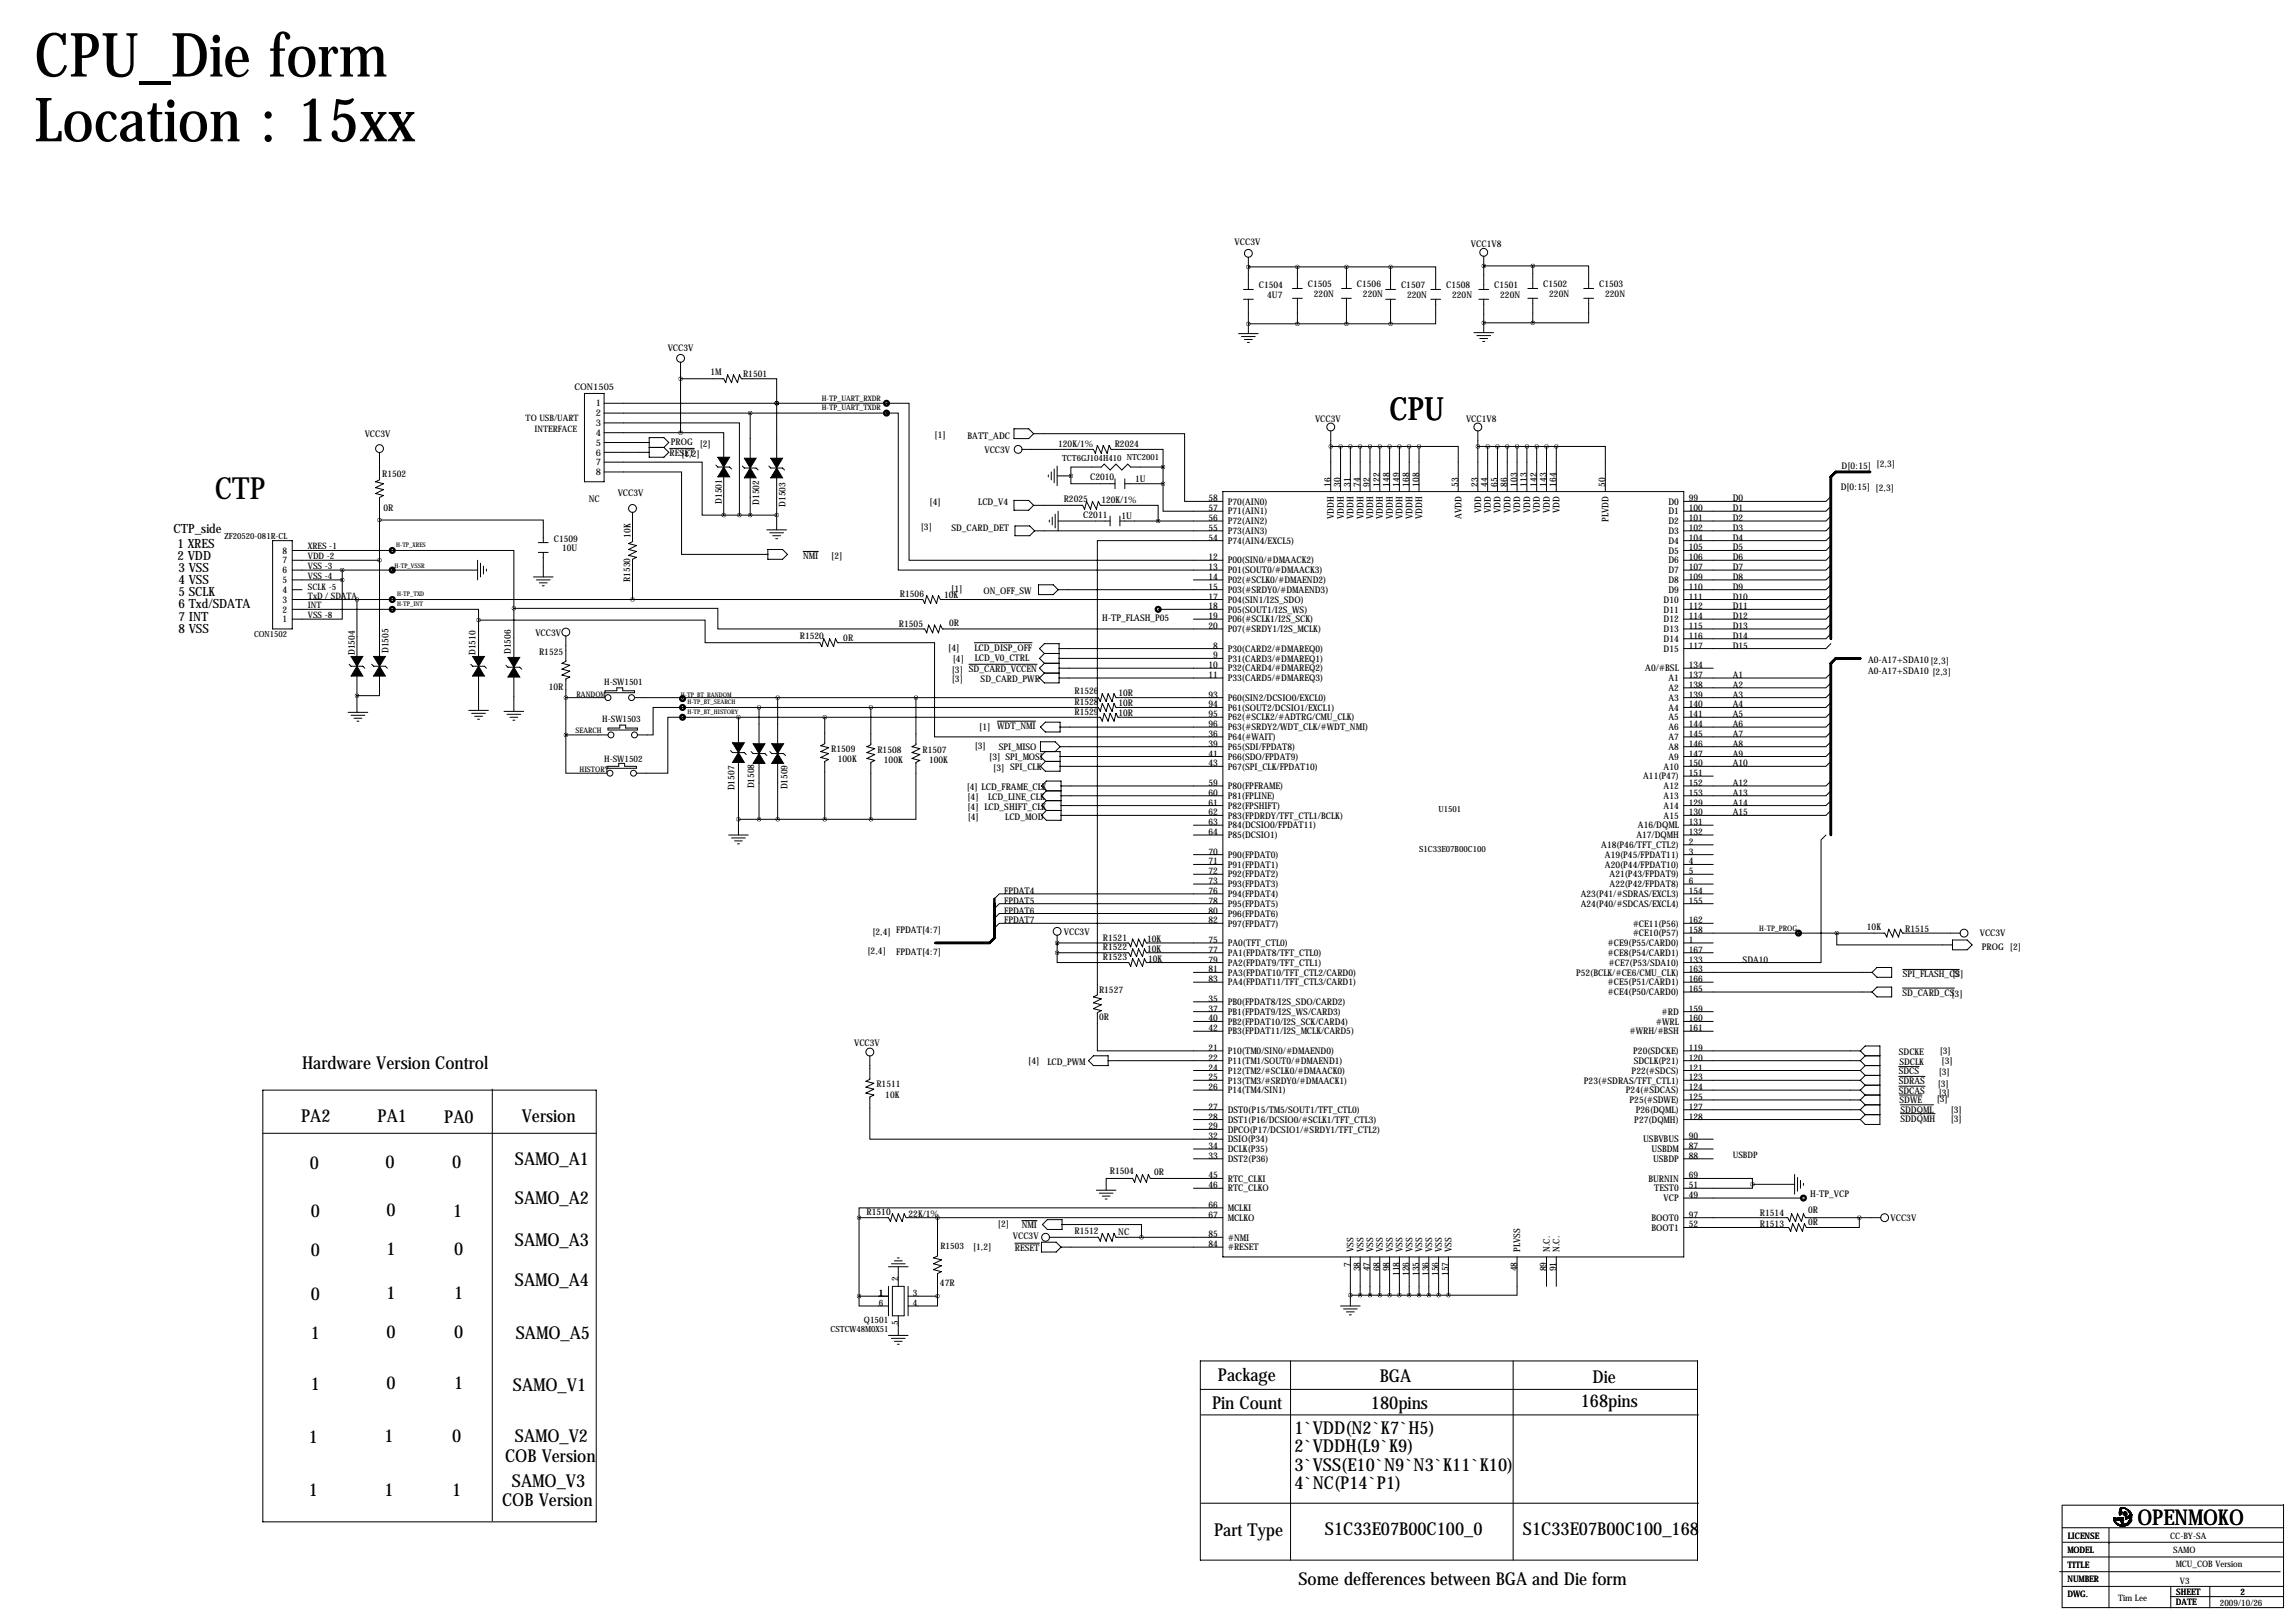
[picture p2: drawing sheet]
<svg xmlns="http://www.w3.org/2000/svg" width="594mm" height="419mm" viewBox="0 0 594 419" stroke-linecap="round" stroke-linejoin="round" font-family="sans-serif">
<defs><g id="words">
<g font-size="15.8">
<text x="8.9" y="19.8">CPU_Die form</text>
<text x="8.9" y="36.6">Location : 15xx</text>
</g>
<text font-size="8.2" x="359.9" y="108.7">CPU</text>
<text font-size="7.9" x="55.6" y="129.3">CTP</text>
<text font-size="5.6" x="553.6" y="394.8">OPENMOKO</text>
<g font-size="4.6">
<text x="78.2" y="276.6">Hardware Version Control</text>
<text x="78" y="290.3">PA2</text>
<text x="97.8" y="290.3">PA1</text>
<text x="115.1" y="290.6">PA0</text>
<text x="135.1" y="290.3">Version</text>
<text x="80.3" y="302.5">0</text>
<text x="99.8" y="302.3">0</text>
<text x="117.1" y="302.3">0</text>
<text x="133.3" y="301.5">SAMO_A1</text>
<text x="133.3" y="311.7">SAMO_A2</text>
<text x="80.5" y="315">0</text>
<text x="100.1" y="314.7">0</text>
<text x="117.3" y="315">1</text>
<text x="133.3" y="322.6">SAMO_A3</text>
<text x="80.5" y="325.1">0</text>
<text x="100.1" y="324.9">1</text>
<text x="117.6" y="324.9">0</text>
<text x="133.3" y="333">SAMO_A4</text>
<text x="80.5" y="336.5">0</text>
<text x="100.1" y="336.3">1</text>
<text x="117.6" y="336.3">1</text>
<text x="80.5" y="346.7">1</text>
<text x="100.1" y="346.5">0</text>
<text x="117.6" y="346.5">0</text>
<text x="133.6" y="346.7">SAMO_A5</text>
<text x="80.5" y="359.9">1</text>
<text x="100.1" y="359.7">0</text>
<text x="117.6" y="359.7">1</text>
<text x="315.5" y="357.4">Package</text>
<text x="357.4" y="357.6">BGA</text>
<text x="412.5" y="357.9">Die</text>
<text x="132.8" y="360.2">SAMO_V1</text>
<text x="313.9" y="364.7">Pin Count</text>
<text x="355.1" y="364.7">180pins</text>
<text x="409.4" y="364.2">168pins</text>
<text x="335.3" y="371.1">1`VDD(N2`K7`H5)</text>
<text x="80" y="373.6">1</text>
<text x="99.6" y="373.4">1</text>
<text x="117.1" y="373.4">0</text>
<text x="133.3" y="373.4">SAMO_V2</text>
<text x="335.3" y="375.9">2`VDDH(L9`K9)</text>
<text x="130.8" y="378.5">COB Version</text>
<text x="335.3" y="380.7">3`VSS(E10`N9`N3`K11`K10)</text>
<text x="80" y="387.3">1</text>
<text x="99.6" y="387.3">1</text>
<text x="117.1" y="387.3">1</text>
<text x="130" y="389.9">COB Version</text>
<text x="132.6" y="384.8">SAMO_V3</text>
<text x="335.3" y="385.6">4`NC(P14`P1)</text>
<text x="314.5" y="397.5">Part Type</text>
<text x="343.2" y="397.3">S1C33E07B00C100_0</text>
<text x="394.5" y="397.3">S1C33E07B00C100_168</text>
<text x="336.3" y="410.2">Some defferences between BGA and Die form</text>
</g>
<g font-size="3.3">
<text x="45" y="137.9">CTP_side</text>
<text x="46" y="142">1 XRES</text>
<text x="46" y="145">2 VDD</text>
<text x="46.2" y="148.1">3 VSS</text>
<text x="46.2" y="151.1">4 VSS</text>
<text x="46.2" y="154.2">5 SCLK</text>
<text x="46.2" y="157.5">6 Txd/SDATA</text>
<text x="46.2" y="160.8">7 INT</text>
<text x="46.2" y="163.8">8 VSS</text>
</g>
<g font-size="2.4">
<text x="319.8" y="63.5">VCC3V</text>
<text x="381" y="64">VCC1V8</text>
<text x="326.1" y="74.7">C1504</text>
<text x="328.2" y="77.1">4U7</text>
<text x="338.8" y="74.4">C1505</text>
<text x="340.3" y="76.8">220N</text>
<text x="351.5" y="74.4">C1506</text>
<text x="353" y="76.8">220N</text>
<text x="362.9" y="74.7">C1507</text>
<text x="364.4" y="77.1">220N</text>
<text x="374.6" y="74.7">C1508</text>
<text x="376.1" y="77.1">220N</text>
<text x="387" y="74.7">C1501</text>
<text x="388.6" y="77.1">220N</text>
<text x="399.7" y="74.4">C1502</text>
<text x="401.3" y="76.8">220N</text>
<text x="414.2" y="74.4">C1503</text>
<text x="415.8" y="76.8">220N</text>
<text x="172.9" y="90.9">VCC3V</text>
<text x="148.8" y="100.8">CON1505</text>
<text x="184" y="97.2">1M</text>
<text x="192.5" y="97.5">R1501</text>
<text x="154.3" y="105.2">1</text>
<text x="154.3" y="107.8">2</text>
<text x="94.5" y="113">VCC3V</text>
<text x="154.3" y="110.3">3</text>
<text x="154.3" y="112.8">4</text>
<text x="242.1" y="113.4">[1]</text>
<text x="250.6" y="113.5">BATT_ADC</text>
<text x="340.6" y="109.2">VCC3V</text>
<text x="379.7" y="109.2">VCC1V8</text>
<text x="154.3" y="115.4">5</text>
<text x="154.3" y="117.9">6</text>
<text x="173.4" y="118.1">RESET</text>
<text x="173.7" y="115.3">PROG [2]</text>
<text x="176.5" y="118.3">[1,2]</text>
<text x="255" y="117.3">VCC3V</text>
<text x="274.1" y="115.8">120K/1%</text>
<text x="288.7" y="115.7">R2024</text>
<text x="99" y="123.4">R1502</text>
<text x="154.3" y="120.5">7</text>
<text x="154.3" y="123">8</text>
<text x="282.4" y="124.3">C2010</text>
<text x="294" y="124.7">1U</text>
<text x="344.7" y="126" transform="rotate(-90 344.7 126)">16</text>
<text x="347.2" y="126" transform="rotate(-90 347.2 126)">30</text>
<text x="349.8" y="126" transform="rotate(-90 349.8 126)">31</text>
<text x="352.3" y="126" transform="rotate(-90 352.3 126)">74</text>
<text x="354.8" y="126" transform="rotate(-90 354.8 126)">92</text>
<text x="357.4" y="126" transform="rotate(-90 357.4 126)">122</text>
<text x="359.9" y="126" transform="rotate(-90 359.9 126)">148</text>
<text x="362.5" y="126" transform="rotate(-90 362.5 126)">149</text>
<text x="365" y="126" transform="rotate(-90 365 126)">168</text>
<text x="367.5" y="126" transform="rotate(-90 367.5 126)">108</text>
<text x="377.7" y="126" transform="rotate(-90 377.7 126)">53</text>
<text x="382.8" y="126" transform="rotate(-90 382.8 126)">23</text>
<text x="385.3" y="126" transform="rotate(-90 385.3 126)">44</text>
<text x="387.9" y="126" transform="rotate(-90 387.9 126)">65</text>
<text x="390.4" y="126" transform="rotate(-90 390.4 126)">86</text>
<text x="392.9" y="126" transform="rotate(-90 392.9 126)">103</text>
<text x="395.5" y="126" transform="rotate(-90 395.5 126)">113</text>
<text x="398" y="126" transform="rotate(-90 398 126)">142</text>
<text x="400.6" y="126" transform="rotate(-90 400.6 126)">143</text>
<text x="403.1" y="126" transform="rotate(-90 403.1 126)">164</text>
<text x="415.8" y="126" transform="rotate(-90 415.8 126)">50</text>
<text x="477" y="121.4">D[0:15] [2,3]</text>
<text x="152.5" y="129.9">NC</text>
<text x="160" y="128.5">VCC3V</text>
<text x="186.9" y="130.4" transform="rotate(-90 186.9 130.4)">D1501</text>
<text x="196.6" y="130.7" transform="rotate(-90 196.6 130.7)">D1502</text>
<text x="203.5" y="131.2" transform="rotate(-90 203.5 131.2)">D1503</text>
<text x="240.8" y="130.8">[4]</text>
<text x="253.4" y="130.8">LCD_V4</text>
<text x="275.5" y="129.9">R2025</text>
<text x="285.3" y="130.3">120K/1%</text>
<text x="313" y="129.8">58</text>
<text x="318" y="130.6">P70(AIN0)</text>
<text x="432.1" y="130.6">D0</text>
<text x="437.4" y="129.8">99</text>
<text x="448.8" y="129.8">D0</text>
<text x="476.8" y="126.7">D[0:15] [2,3]</text>
<text x="99.3" y="132.2">0R</text>
<text x="238.5" y="137.1">[3]</text>
<text x="246.4" y="137.4">SD_CARD_DET</text>
<text x="280.6" y="134">C2011</text>
<text x="290.5" y="134.4">1U</text>
<text x="313" y="137.4">55</text>
<text x="313" y="134.9">56</text>
<text x="313" y="132.3">57</text>
<text x="318" y="135.7">P72(AIN2)</text>
<text x="318" y="133.2">P71(AIN1)</text>
<text x="345.5" y="134.4" transform="rotate(-90 345.5 134.4)">VDDH</text>
<text x="348" y="134.4" transform="rotate(-90 348 134.4)">VDDH</text>
<text x="350.6" y="134.4" transform="rotate(-90 350.6 134.4)">VDDH</text>
<text x="353.1" y="134.4" transform="rotate(-90 353.1 134.4)">VDDH</text>
<text x="355.7" y="134.4" transform="rotate(-90 355.7 134.4)">VDDH</text>
<text x="358.2" y="134.4" transform="rotate(-90 358.2 134.4)">VDDH</text>
<text x="360.7" y="134.4" transform="rotate(-90 360.7 134.4)">VDDH</text>
<text x="363.3" y="134.4" transform="rotate(-90 363.3 134.4)">VDDH</text>
<text x="365.8" y="134.4" transform="rotate(-90 365.8 134.4)">VDDH</text>
<text x="368.4" y="134.4" transform="rotate(-90 368.4 134.4)">VDDH</text>
<text x="378.5" y="134.4" transform="rotate(-90 378.5 134.4)">AVDD</text>
<text x="383.6" y="132.9" transform="rotate(-90 383.6 132.9)">VDD</text>
<text x="386.1" y="132.9" transform="rotate(-90 386.1 132.9)">VDD</text>
<text x="388.7" y="132.9" transform="rotate(-90 388.7 132.9)">VDD</text>
<text x="391.2" y="132.9" transform="rotate(-90 391.2 132.9)">VDD</text>
<text x="393.8" y="132.9" transform="rotate(-90 393.8 132.9)">VDD</text>
<text x="396.3" y="132.9" transform="rotate(-90 396.3 132.9)">VDD</text>
<text x="398.8" y="132.9" transform="rotate(-90 398.8 132.9)">VDD</text>
<text x="401.4" y="132.9" transform="rotate(-90 401.4 132.9)">VDD</text>
<text x="403.9" y="132.9" transform="rotate(-90 403.9 132.9)">VDD</text>
<text x="416.6" y="135.2" transform="rotate(-90 416.6 135.2)">PLVDD</text>
<text x="432.1" y="133.2">D1</text>
<text x="432.1" y="135.7">D2</text>
<text x="437.4" y="132.3">100</text>
<text x="437.4" y="134.9">101</text>
<text x="437.4" y="137.4">102</text>
<text x="448.8" y="137.4">D3</text>
<text x="448.8" y="134.9">D2</text>
<text x="448.8" y="132.3">D1</text>
<text x="73.2" y="143.3">8</text>
<text x="143.4" y="140.2">C1509</text>
<text x="145.6" y="142.6">10U</text>
<text x="163.3" y="139.2" transform="rotate(-90 163.3 139.2)">10K</text>
<text x="313" y="140">54</text>
<text x="318" y="140.8">P74(AIN4/EXCL5)</text>
<text x="318" y="138.2">P73(AIN3)</text>
<text x="432.1" y="138.2">D3</text>
<text x="432.1" y="140.8">D4</text>
<text x="432.1" y="143.3">D5</text>
<text x="437.4" y="140">104</text>
<text x="437.4" y="142.5">105</text>
<text x="448.8" y="142.5">D5</text>
<text x="448.8" y="140">D4</text>
<text x="73.2" y="148.4">6</text>
<text x="73.2" y="145.9">7</text>
<text x="208" y="144.8">NMI</text>
<text x="215.3" y="144.7">[2]</text>
<text x="313" y="145">12</text>
<text x="313" y="147.6">13</text>
<text x="318" y="145.9">P00(SIN0/#DMAACK2)</text>
<text x="318" y="148.4">P01(SOUT0/#DMAACK3)</text>
<text x="432.1" y="145.9">D6</text>
<text x="432.1" y="148.4">D7</text>
<text x="437.4" y="145">106</text>
<text x="437.4" y="147.6">107</text>
<text x="448.8" y="147.6">D7</text>
<text x="448.8" y="145">D6</text>
<text x="73.2" y="153.5">4</text>
<text x="73.2" y="150.9">5</text>
<text x="163.2" y="150.7" transform="rotate(-90 163.2 150.7)">R1530</text>
<text x="233.1" y="154.6">R1506</text>
<text x="244.5" y="154.7">10K</text>
<text x="246.4" y="153.3">[1]</text>
<text x="254.7" y="153.7">ON_OFF_SW</text>
<text x="313" y="150.1">14</text>
<text x="313" y="152.7">15</text>
<text x="313" y="155.2">17</text>
<text x="318" y="150.9">P02(#SCLK0/#DMAEND2)</text>
<text x="318" y="153.5">P03(#SRDY0/#DMAEND3)</text>
<text x="432.1" y="150.9">D8</text>
<text x="432.1" y="153.5">D9</text>
<text x="437.4" y="150.1">109</text>
<text x="437.4" y="152.7">110</text>
<text x="437.4" y="155.2">111</text>
<text x="448.8" y="155.2">D10</text>
<text x="448.8" y="150.1">D8</text>
<text x="448.8" y="152.7">D9</text>
<text x="73.2" y="161.1">1</text>
<text x="73.2" y="158.6">2</text>
<text x="73.2" y="156">3</text>
<text x="285.5" y="160.7">H-TP_FLASH_P05</text>
<text x="313" y="157.7">18</text>
<text x="313" y="160.3">19</text>
<text x="318" y="156">P04(SIN1/I2S_SDO)</text>
<text x="318" y="158.6">P05(SOUT1/I2S_WS)</text>
<text x="318" y="161.1">P06(#SCLK1/I2S_SCK)</text>
<text x="430.9" y="156">D10</text>
<text x="430.9" y="158.6">D11</text>
<text x="430.9" y="161.1">D12</text>
<text x="437.4" y="157.7">112</text>
<text x="437.4" y="160.3">114</text>
<text x="448.8" y="160.3">D12</text>
<text x="448.8" y="157.7">D11</text>
<text x="138.7" y="164.6">VCC3V</text>
<text x="207.2" y="165.5">R1520</text>
<text x="218.4" y="165.9">0R</text>
<text x="232.8" y="162.2">R1505</text>
<text x="245.9" y="162.1">0R</text>
<text x="313" y="162.8">20</text>
<text x="314.2" y="167.9">8</text>
<text x="318" y="163.6">P07(#SRDY1/I2S_MCLK)</text>
<text x="430.9" y="163.6">D13</text>
<text x="430.9" y="166.2">D14</text>
<text x="437.4" y="162.8">115</text>
<text x="437.4" y="165.4">116</text>
<text x="437.4" y="167.9">117</text>
<text x="448.8" y="162.8">D13</text>
<text x="448.8" y="165.4">D14</text>
<text x="448.8" y="167.9">D15</text>
<text x="91.9" y="169.6" transform="rotate(-90 91.9 169.6)">D1504</text>
<text x="100.6" y="169.1" transform="rotate(-90 100.6 169.1)">D1505</text>
<text x="123.2" y="169.6" transform="rotate(-90 123.2 169.6)">D1510</text>
<text x="132.3" y="169.3" transform="rotate(-90 132.3 169.3)">D1506</text>
<text x="139.6" y="169.7">R1525</text>
<text x="245.6" y="168.6">[4]</text>
<text x="246.8" y="171.3">[4]</text>
<text x="252.4" y="168.4">LCD_DISP_OFF</text>
<text x="252.5" y="171.2">LCD_V0_CTRL</text>
<text x="313" y="173">10</text>
<text x="314.2" y="170.4">9</text>
<text x="318" y="168.7">P30(CARD2/#DMAREQ0)</text>
<text x="318" y="171.3">P31(CARD3/#DMAREQ1)</text>
<text x="318" y="173.8">P32(CARD4/#DMAREQ2)</text>
<text x="426.2" y="173.8">A0/#BSL</text>
<text x="430.9" y="168.7">D15</text>
<text x="437.4" y="173">134</text>
<text x="483.9" y="171.7">A0-A17+SDA10[2,3]</text>
<text x="142.1" y="178.7">10R</text>
<text x="246.5" y="176.4">[3]</text>
<text x="246.5" y="174.1">[3] SD_CARD_VCCEN</text>
<text x="254" y="176.5">SD_CARD_PWR</text>
<text x="278.3" y="179.7">R1526</text>
<text x="313" y="175.5">11</text>
<text x="318" y="176.3">P33(CARD5/#DMAREQ3)</text>
<text x="432.1" y="176.3">A1</text>
<text x="432.1" y="178.9">A2</text>
<text x="437.4" y="175.5">137</text>
<text x="437.4" y="178.1">138</text>
<text x="448.8" y="175.5">A1</text>
<text x="448.8" y="178.1">A2</text>
<text x="483.9" y="174.5">A0-A17+SDA10 [2,3]</text>
<text x="278.3" y="182.5">R1528</text>
<text x="278.3" y="185">R1529</text>
<text x="289.7" y="180.1">10R</text>
<text x="289.7" y="182.9">10R</text>
<text x="289.7" y="185.4">10R</text>
<text x="313" y="180.6">93</text>
<text x="313" y="183.1">94</text>
<text x="313" y="185.7">95</text>
<text x="318" y="181.4">P60(SIN2/DCSIO0/EXCL0)</text>
<text x="318" y="184">P61(SOUT2/DCSIO1/EXCL1)</text>
<text x="432.1" y="181.4">A3</text>
<text x="432.1" y="184">A4</text>
<text x="437.4" y="180.6">139</text>
<text x="437.4" y="183.1">140</text>
<text x="437.4" y="185.7">141</text>
<text x="448.8" y="185.7">A5</text>
<text x="448.8" y="183.1">A4</text>
<text x="448.8" y="180.6">A3</text>
<text x="253.6" y="188.9">[1]</text>
<text x="258.3" y="188.7">WDT_NMI</text>
<text x="313" y="190.8">36</text>
<text x="313" y="188.2">96</text>
<text x="318" y="191.6">P64(#WAIT)</text>
<text x="318" y="186.5">P62(#SCLK2/#ADTRG/CMU_CLK)</text>
<text x="318" y="189">P63(#SRDY2/WDT_CLK/#WDT_NMI)</text>
<text x="432.1" y="186.5">A5</text>
<text x="432.1" y="189">A6</text>
<text x="432.1" y="191.6">A7</text>
<text x="437.4" y="188.2">144</text>
<text x="437.4" y="190.8">145</text>
<text x="448.8" y="190.8">A7</text>
<text x="448.8" y="188.2">A6</text>
<text x="215.3" y="194.6">R1509</text>
<text x="217" y="197.2">100K</text>
<text x="227.3" y="194.8">R1508</text>
<text x="228.9" y="197.5">100K</text>
<text x="238.9" y="194.8">R1507</text>
<text x="240.6" y="197.5">100K</text>
<text x="252.5" y="194">[3]</text>
<text x="256.2" y="196.7">[3] SPI_MOSI</text>
<text x="258.7" y="194.1">SPI_MISO</text>
<text x="313" y="193.3">39</text>
<text x="313" y="195.8">41</text>
<text x="318" y="194.1">P65(SDI/FPDAT8)</text>
<text x="318" y="196.7">P66(SDO/FPDAT9)</text>
<text x="432.1" y="194.1">A8</text>
<text x="432.1" y="196.7">A9</text>
<text x="437.4" y="193.3">146</text>
<text x="437.4" y="195.8">147</text>
<text x="448.8" y="193.3">A8</text>
<text x="448.8" y="195.8">A9</text>
<text x="257.3" y="199.5">[3] SPI_CLK</text>
<text x="313" y="198.4">43</text>
<text x="313" y="203.5">59</text>
<text x="318" y="199.2">P67(SPI_CLK/FPDAT10)</text>
<text x="425.6" y="201.7">A11(P47)</text>
<text x="430.9" y="199.2">A10</text>
<text x="437.4" y="198.4">150</text>
<text x="437.4" y="200.9">151</text>
<text x="437.4" y="203.5">152</text>
<text x="448.8" y="203.5">A12</text>
<text x="448.8" y="198.4">A10</text>
<text x="190.2" y="204.6" transform="rotate(-90 190.2 204.6)">D1507</text>
<text x="195.3" y="204.1" transform="rotate(-90 195.3 204.1)">D1508</text>
<text x="204" y="204.4" transform="rotate(-90 204 204.4)">D1509</text>
<text x="250.4" y="204.6">[4] LCD_FRAME_CLK</text>
<text x="250.6" y="207.2">[4]</text>
<text x="250.6" y="209.7">[4] LCD_SHIFT_CLK</text>
<text x="255.9" y="207.1">LCD_LINE_CLK</text>
<text x="313" y="206">60</text>
<text x="313" y="208.5">61</text>
<text x="318" y="204.3">P80(FPFRAME)</text>
<text x="318" y="206.8">P81(FPLINE)</text>
<text x="318" y="209.4">P82(FPSHIFT)</text>
<text x="430.9" y="209.4">A14</text>
<text x="430.9" y="204.3">A12</text>
<text x="430.9" y="206.8">A13</text>
<text x="437.4" y="208.5">129</text>
<text x="437.4" y="206">153</text>
<text x="448.8" y="208.5">A14</text>
<text x="448.8" y="206">A13</text>
<text x="250.6" y="212.2">[4]</text>
<text x="260.4" y="212.2">LCD_MOD</text>
<text x="313" y="211.1">62</text>
<text x="313" y="213.6">63</text>
<text x="318" y="211.9">P83(FPDRDY/TFT_CTL1/BCLK)</text>
<text x="318" y="214.4">P84(DCSIO0/FPDAT11)</text>
<text x="424.3" y="214.4">A16/DQML</text>
<text x="430.9" y="211.9">A15</text>
<text x="437.4" y="211.1">130</text>
<text x="437.4" y="213.6">131</text>
<text x="448.8" y="211.1">A15</text>
<text x="313" y="216.2">64</text>
<text x="313" y="221.2">70</text>
<text x="318" y="217">P85(DCSIO1)</text>
<text x="414.7" y="219.5">A18(P46/TFT_CTL2)</text>
<text x="423.8" y="217">A17/DQMH</text>
<text x="437.4" y="218.7">2</text>
<text x="437.4" y="221.2">3</text>
<text x="437.4" y="216.2">132</text>
<text x="313" y="223.8">71</text>
<text x="313" y="226.3">72</text>
<text x="318" y="222.1">P90(FPDAT0)</text>
<text x="318" y="224.6">P91(FPDAT1)</text>
<text x="318" y="227.1">P92(FPDAT2)</text>
<text x="415.7" y="222.1">A19(P45/FPDAT11)</text>
<text x="415.7" y="224.6">A20(P44/FPDAT10)</text>
<text x="416.9" y="227.1">A21(P43/FPDAT9)</text>
<text x="437.4" y="223.8">4</text>
<text x="437.4" y="226.3">5</text>
<text x="260.1" y="233.9">FPDAT5</text>
<text x="260.1" y="231.4">FPDAT4</text>
<text x="313" y="228.9">73</text>
<text x="313" y="231.4">76</text>
<text x="313" y="233.9">78</text>
<text x="318" y="229.7">P93(FPDAT3)</text>
<text x="318" y="232.2">P94(FPDAT4)</text>
<text x="409.4" y="232.2">A23(P41/#SDRAS/EXCL3)</text>
<text x="416.9" y="229.7">A22(P42/FPDAT8)</text>
<text x="437.4" y="228.9">6</text>
<text x="437.4" y="231.4">154</text>
<text x="437.4" y="233.9">155</text>
<text x="260.1" y="236.5">FPDAT6</text>
<text x="260.1" y="239">FPDAT7</text>
<text x="313" y="236.5">80</text>
<text x="313" y="239">82</text>
<text x="318" y="234.8">P95(FPDAT5)</text>
<text x="318" y="237.3">P96(FPDAT6)</text>
<text x="318" y="239.8">P97(FPDAT7)</text>
<text x="409.4" y="234.8">A24(P40/#SDCAS/EXCL4)</text>
<text x="422.9" y="239.8">#CE11(P56)</text>
<text x="437.4" y="239">162</text>
<text x="226" y="241.9">[2,4] FPDAT[4:7]</text>
<text x="275.6" y="242.1">VCC3V</text>
<text x="285.7" y="243.5">R1521</text>
<text x="297.1" y="243.8">10K</text>
<text x="313" y="244.1">75</text>
<text x="318" y="244.9">PA0(TFT_CTL0)</text>
<text x="416.4" y="244.9">#CE9(P55/CARD0)</text>
<text x="422.9" y="242.4">#CE10(P57)</text>
<text x="437.4" y="244.1">1</text>
<text x="437.4" y="241.6">158</text>
<text x="483.6" y="240.7">10K</text>
<text x="493.4" y="241.3">R1515</text>
<text x="512.8" y="242.2">VCC3V</text>
<text x="513.3" y="245.9">PROG [2]</text>
<text x="224.7" y="247">[2,4]</text>
<text x="232.2" y="247.1">FPDAT[4:7]</text>
<text x="285.7" y="246">R1522</text>
<text x="285.7" y="248.5">R1523</text>
<text x="297.1" y="246.4">10K</text>
<text x="297.4" y="248.9">10K</text>
<text x="313" y="246.6">77</text>
<text x="313" y="249.2">79</text>
<text x="313" y="251.7">81</text>
<text x="318" y="247.5">PA1(FPDAT8/TFT_CTL0)</text>
<text x="318" y="250">PA2(FPDAT9/TFT_CTL1)</text>
<text x="416.4" y="247.5">#CE8(P54/CARD1)</text>
<text x="416.6" y="250">#CE7(P53/SDA10)</text>
<text x="437.4" y="249.2">133</text>
<text x="437.4" y="251.7">163</text>
<text x="437.4" y="246.6">167</text>
<text x="451.4" y="249.2">SDA10</text>
<text x="284.7" y="256.9">R1527</text>
<text x="313" y="254.3">83</text>
<text x="318" y="252.5">PA3(FPDAT10/TFT_CTL2/CARD0)</text>
<text x="318" y="255.1">PA4(FPDAT11/TFT_CTL3/CARD1)</text>
<text x="408.2" y="252.5">P52(BCLK/#CE6/CMU_CLK)</text>
<text x="416.4" y="257.6">#CE4(P50/CARD0)</text>
<text x="416.4" y="255.1">#CE5(P51/CARD1)</text>
<text x="437.4" y="256.8">165</text>
<text x="437.4" y="254.3">166</text>
<text x="492.8" y="257.8">SD_CARD_CS[3]</text>
<text x="492.8" y="253">SPI_FLASH_CS</text>
<text x="505.7" y="252.9">[3]</text>
<text x="313" y="259.3">35</text>
<text x="313" y="261.9">37</text>
<text x="318" y="260.2">PB0(FPDAT8/I2S_SDO/CARD2)</text>
<text x="318" y="262.7">PB1(FPDAT9/I2S_WS/CARD3)</text>
<text x="430.4" y="262.7">#RD</text>
<text x="437.4" y="261.9">159</text>
<text x="284.7" y="264.2">0R</text>
<text x="313" y="264.4">40</text>
<text x="313" y="267">42</text>
<text x="318" y="265.2">PB2(FPDAT10/I2S_SCK/CARD4)</text>
<text x="318" y="267.8">PB3(FPDAT11/I2S_MCLK/CARD5)</text>
<text x="422.1" y="267.8">#WRH/#BSH</text>
<text x="428.9" y="265.2">#WRL</text>
<text x="437.4" y="264.4">160</text>
<text x="437.4" y="267">161</text>
<text x="221.2" y="270.8">VCC3V</text>
<text x="266.3" y="275.5">[4]</text>
<text x="271.3" y="275.6">LCD_PWM</text>
<text x="313" y="272">21</text>
<text x="313" y="274.6">22</text>
<text x="318" y="272.9">P10(TM0/SIN0/#DMAEND0)</text>
<text x="318" y="275.4">P11(TM1/SOUT0/#DMAEND1)</text>
<text x="423" y="272.9">P20(SDCKE)</text>
<text x="423.2" y="275.4">SDCLK(P21)</text>
<text x="437.4" y="272">119</text>
<text x="437.4" y="274.6">120</text>
<text x="491.8" y="273">SDCKE</text>
<text x="492" y="275.6">SDCLK</text>
<text x="502.4" y="272.9">[3]</text>
<text x="502.9" y="275.5">[3]</text>
<text x="227" y="281.4">R1511</text>
<text x="313" y="277.1">24</text>
<text x="313" y="279.7">25</text>
<text x="318" y="277.9">P12(TM2/#SCLK0/#DMAACK0)</text>
<text x="318" y="280.5">P13(TM3/#SRDY0/#DMAACK1)</text>
<text x="410.3" y="280.5">P23(#SDRAS/TFT_CTL1)</text>
<text x="422.6" y="277.9">P22(#SDCS)</text>
<text x="437.4" y="277.1">121</text>
<text x="437.4" y="279.7">123</text>
<text x="491.8" y="278.1">SDCS</text>
<text x="491.8" y="280.7">SDRAS</text>
<text x="501.9" y="281.3">[3]</text>
<text x="502.1" y="278.3">[3]</text>
<text x="229.3" y="284.1">10K</text>
<text x="313" y="282.2">26</text>
<text x="313" y="287.3">27</text>
<text x="318" y="283">P14(TM4/SIN1)</text>
<text x="421.1" y="283">P24(#SDCAS)</text>
<text x="422.1" y="285.6">P25(#SDWE)</text>
<text x="437.4" y="282.2">124</text>
<text x="437.4" y="284.7">125</text>
<text x="437.4" y="287.3">127</text>
<text x="491.8" y="283.2">SDCAS</text>
<text x="492" y="285.5">SDWE</text>
<text x="501.6" y="285.4">[3]</text>
<text x="502.1" y="283.6">[3]</text>
<text x="313" y="289.8">28</text>
<text x="313" y="292.4">29</text>
<text x="318" y="288.1">DST0(P15/TM5/SOUT1/TFT_CTL0)</text>
<text x="318" y="290.6">DST1(P16/DCSIO0/#SCLK1/TFT_CTL3)</text>
<text x="318" y="293.2">DPCO(P17/DCSIO1/#SRDY1/TFT_CTL2)</text>
<text x="423.3" y="290.6">P27(DQMH)</text>
<text x="423.7" y="288.1">P26(DQML)</text>
<text x="437.4" y="289.8">128</text>
<text x="492.3" y="288">SDDQML</text>
<text x="492.3" y="290.3">SDDQMH</text>
<text x="505.3" y="288.2">[3]</text>
<text x="505.3" y="290.5">[3]</text>
<text x="313" y="294.9">32</text>
<text x="313" y="300">33</text>
<text x="313" y="297.4">34</text>
<text x="318" y="295.7">DSIO(P34)</text>
<text x="318" y="298.3">DCLK(P35)</text>
<text x="425.6" y="295.7">USBVBUS</text>
<text x="427.8" y="298.3">USBDM</text>
<text x="437.4" y="297.4">87</text>
<text x="437.4" y="300">88</text>
<text x="437.4" y="294.9">90</text>
<text x="287.5" y="303.9">R1504</text>
<text x="298.9" y="304.3">0R</text>
<text x="313" y="305.1">45</text>
<text x="318" y="300.8">DST2(P36)</text>
<text x="318" y="305.9">RTC_CLKI</text>
<text x="427" y="305.9">BURNIN</text>
<text x="428.2" y="300.8">USBDP</text>
<text x="437.4" y="305.1">69</text>
<text x="313" y="307.6">46</text>
<text x="318" y="308.4">RTC_CLKO</text>
<text x="428.5" y="308.4">TEST0</text>
<text x="430.9" y="311">VCP</text>
<text x="437.4" y="310.1">49</text>
<text x="437.4" y="307.6">51</text>
<text x="468.9" y="309.8">H-TP_VCP</text>
<text x="224.5" y="314.6">R1510</text>
<text x="235.3" y="315">22K/1%</text>
<text x="258.5" y="317.7">[2]</text>
<text x="313" y="312.7">66</text>
<text x="313" y="315.2">67</text>
<text x="318" y="313.5">MCLKI</text>
<text x="318" y="316">MCLKO</text>
<text x="427.8" y="316">BOOT0</text>
<text x="437.4" y="317.8">52</text>
<text x="437.4" y="315.2">97</text>
<text x="455.9" y="314.7">R1514</text>
<text x="455.9" y="317.5">R1513</text>
<text x="468.4" y="314.1">0R</text>
<text x="468.4" y="317.1">0R</text>
<text x="489.7" y="316">VCC3V</text>
<text x="252" y="323.5">[1,2]</text>
<text x="262.4" y="320.7">VCC3V</text>
<text x="262.9" y="323.8">RESET</text>
<text x="264.7" y="318">NMI</text>
<text x="278.3" y="319.4">R1512</text>
<text x="289.7" y="319.8">NC</text>
<text x="313" y="322.8">84</text>
<text x="313" y="320.3">85</text>
<text x="318" y="323.7">#RESET</text>
<text x="318" y="321.1">#NMI</text>
<text x="427.8" y="318.6">BOOT1</text>
<text x="349.8" y="327.9" transform="rotate(-90 349.8 327.9)">7</text>
<text x="350.6" y="324.1" transform="rotate(-90 350.6 324.1)">VSS</text>
<text x="352.3" y="329.1" transform="rotate(-90 352.3 329.1)">38</text>
<text x="353.1" y="324.1" transform="rotate(-90 353.1 324.1)">VSS</text>
<text x="354.8" y="329.1" transform="rotate(-90 354.8 329.1)">47</text>
<text x="355.7" y="324.1" transform="rotate(-90 355.7 324.1)">VSS</text>
<text x="357.4" y="329.1" transform="rotate(-90 357.4 329.1)">68</text>
<text x="358.2" y="324.1" transform="rotate(-90 358.2 324.1)">VSS</text>
<text x="359.9" y="329.1" transform="rotate(-90 359.9 329.1)">98</text>
<text x="360.7" y="324.1" transform="rotate(-90 360.7 324.1)">VSS</text>
<text x="363.3" y="324.1" transform="rotate(-90 363.3 324.1)">VSS</text>
<text x="365.8" y="324.1" transform="rotate(-90 365.8 324.1)">VSS</text>
<text x="368.4" y="324.1" transform="rotate(-90 368.4 324.1)">VSS</text>
<text x="370.9" y="324.1" transform="rotate(-90 370.9 324.1)">VSS</text>
<text x="373.4" y="324.1" transform="rotate(-90 373.4 324.1)">VSS</text>
<text x="376" y="324.1" transform="rotate(-90 376 324.1)">VSS</text>
<text x="392.9" y="329.1" transform="rotate(-90 392.9 329.1)">48</text>
<text x="393.8" y="324.1" transform="rotate(-90 393.8 324.1)">PLVSS</text>
<text x="400.6" y="329.1" transform="rotate(-90 400.6 329.1)">89</text>
<text x="401.4" y="324.1" transform="rotate(-90 401.4 324.1)">N.C.</text>
<text x="403.1" y="329.1" transform="rotate(-90 403.1 329.1)">91</text>
<text x="403.9" y="324.1" transform="rotate(-90 403.9 324.1)">N.C.</text>
<text x="243.5" y="332.9">47R</text>
<text x="362.5" y="330.3" transform="rotate(-90 362.5 330.3)">118</text>
<text x="365" y="330.3" transform="rotate(-90 365 330.3)">126</text>
<text x="367.5" y="330.3" transform="rotate(-90 367.5 330.3)">135</text>
<text x="370.1" y="330.3" transform="rotate(-90 370.1 330.3)">136</text>
<text x="372.6" y="330.3" transform="rotate(-90 372.6 330.3)">156</text>
<text x="375.2" y="330.3" transform="rotate(-90 375.2 330.3)">157</text>
</g>
<g font-size="2.3">
<text x="136.1" y="109">TO USB/UART</text>
<text x="138.4" y="111.8">INTERFACE</text>
<text x="79.8" y="142.2">XRES -1</text>
<text x="79.8" y="144.8">VDD -2</text>
<text x="79.8" y="147.3">VSS -3</text>
<text x="79.8" y="149.9">VSS -4</text>
<text x="79.8" y="152.7">SCLK -5</text>
<text x="79.8" y="154.9">TxD / SDATA</text>
<text x="79.8" y="157.5">INT</text>
<text x="79.8" y="160">VSS -8</text>
<text x="156.5" y="177.3">H-SW1501</text>
<text x="156" y="186.9">H-SW1503</text>
<text x="156.5" y="197.4">H-SW1502</text>
<text x="448.8" y="299.7">USBDP</text>
<text x="243.6" y="323.3">R1503</text>
<text x="227.7" y="335.5">1</text>
<text x="232.7" y="331.7" transform="rotate(-90 232.7 331.7)">2</text>
<text x="236.5" y="335.5">3</text>
<text x="227.7" y="338.1">6</text>
<text x="236.5" y="338.1">4</text>
<text x="223.8" y="342.4">Q1501</text>
<text x="232.7" y="343.1" transform="rotate(-90 232.7 343.1)">5</text>
<text x="535.6" y="398.4">LICENSE</text>
<text x="562.1" y="398.3">CC-BY-SA</text>
<text x="535.5" y="405.8">TITLE</text>
<text x="535.5" y="402">MODEL</text>
<text x="562.9" y="402.1">SAMO</text>
<text x="563.5" y="405.7">MCU_COB Version</text>
<text x="535.5" y="413.5">DWG.</text>
<text x="535.5" y="409.7">NUMBER</text>
<text x="563.7" y="413">SHEET</text>
<text x="564.6" y="410">V3</text>
<text x="580.3" y="412.9">2</text>
<text x="548.6" y="414.5">Tim Lee</text>
<text x="563.6" y="415.4">DATE</text>
<text x="575" y="415.6">2009/10/26</text>
</g>
<g font-size="2.2">
<text x="275.1" y="119.4">TCT6GJ104H410 NTC2001</text>
<text x="58.1" y="139.5">ZF20520-081R-CL</text>
<text x="65.8" y="164.9">CON1502</text>
<text x="372.6" y="210.3">U1501</text>
<text x="367.5" y="220.5">S1C33E07B00C100</text>
<text x="215.1" y="344.9">CSTCW48M0X51</text>
</g>
<g font-size="2">
<text x="212.9" y="103.9">H-TP_UART_RXDR</text>
<text x="212.9" y="106.2">H-TP_UART_TXDR</text>
<text x="149.4" y="180.3">RANDOM</text>
<text x="149.1" y="189.7">SEARCH</text>
<text x="150.1" y="199.9">HISTORY</text>
<text x="455.7" y="240.9">H-TP_PROG</text>
</g>
<g font-size="1.6">
<text x="102.6" y="141.6">H-TP_XRES</text>
<text x="102.2" y="147.1">H-TP_VSSR</text>
<text x="102.9" y="154.3">H-TP_TXD</text>
<text x="102.9" y="156.8">H-TP_INT</text>
<text x="176.4" y="180.3">H-TP_BT_RANDOM</text>
<text x="178.1" y="184.8">H-TP_BT_HISTORY</text>
<text x="178.1" y="182.2">H-TP_BT_SEARCH</text>
</g>
</g></defs>
<g fill="none" stroke="#000" stroke-width=".26">
<path d="M322.1 74.9h2.5M322.1 77.5h2.5M323.3 69.1h.1M323.3 66.5v8.4M323.3 77.5v8.9M323.3 69.1h36.9M334.8 74.7h2.5M334.8 77.2h2.5M336 69.1v5.6M336 77.2v6.6M347.5 74.7h2.5M347.5 77.2h2.5"/>
<path d="M348.7 69.1v5.6M348.7 77.2v6.6M358.9 74.9h2.5M358.9 77.5h2.5M360.2 69.1h11.7v5.8M360.2 69.1v5.8M360.2 77.5v6.3M370.6 74.9h2.5M370.6 77.5h2.5M371.9 77.5v6.3h-11.7M383 74.9h2.6M383 77.5h2.6"/>
<path d="M384.3 68.8h.1M384.3 66.3v8.6M384.3 77.5v8.6M384.3 68.8h12.7M395.7 74.7h2.6M395.7 77.2h2.6M397 68.8h14.5v5.9M397 68.8v5.9M397 77.2v6.4M410.2 74.7h2.5M410.2 77.2h2.5M411.5 77.2v6.4h-14.5"/>
<path d="M176.3 98h11.2l.5 1.1 .5-2.1 1 2.1 .5-2.1 1 2.1 .5-2.1 .5 1h9.2v6.4M176.3 93.7v18.3M320.8 86.4h5.1M321.6 87.1h3.5M322.3 87.9h2.1M323.1 88.6h.5M323.3 83.8h36.9M381.8 86.1h5M382.5 86.9h3.6M383.3 87.6h2M384 88.4h.6M384.3 83.6h12.7"/>
<path d="M98.3 117.1v7.1l-1 .5 2 .5-2 1 2 .5-2 1.1 2 .5-1 .5v41.1M151.4 101.9h5.1v22.8h-5.1zM156.5 109.5h35v23.8M156.5 119.6h25.4v13.7h5.6M156.5 104.4h73.1M156.5 106.9h73.1M156.5 112h19.8M156.5 114.6h11.6M156.5 117.1h11.6M168.1 113.3h3.9l1.2 1.3-1.2 1.2 1.2 1.3-1.2 1.3h-3.9zM168.1 115.8h3.9M173.4 116.1h6.4"/>
<path d="M176.3 112h11.2v6.4M194.3 106.9v11.7M201.2 104.4h.1M201.2 104.4v14.2M229.6 104.4h.1M229.6 106.9h.1M229.6 106.9h3.1v40.7h84M229.6 104.4h5.9v40.6h81.2M262.6 111h3.8l1.3 1.3-1.3 1.2h-3.8zM264.7 116.3h18.5l.5 1 .5-2 1 2 .6-2 1 2 .5-2 .5 1h13.4v4.6M267.7 112.3h39.1v17.5h9.9M344.7 111.5v15.8"/>
<path d="M344.7 115.6h22.8M347.2 115.6v11.7M349.8 115.6v11.7M352.3 115.6v11.7M354.8 115.6v11.7M357.4 115.6v11.7M359.9 115.6v11.7M362.5 115.6v11.7M365 115.6v11.7M367.5 115.6h10.2v11.7M367.5 115.6v11.7M382.8 111.5v15.8"/>
<path d="M382.8 115.6h20.3M385.3 115.6v11.7M387.9 115.6v11.7M390.4 115.6v11.7M392.9 115.6v11.7M395.5 115.6v11.7M398 115.6v11.7M400.6 115.6v11.7M403.1 115.6h12.7v11.7M403.1 115.6v11.7M70.6 140h5.1v22.8h-5.1zM98.3 134.6h42.4v5.9"/>
<path d="M156.5 122.2h20v21.3h22.4M163.8 132.6v7.6l-1 .5 2 .5-2 1 2 .5-2 1.1 2 .5-1 .5v10.4M185.4 120.4l.5 .5h3.1l.5 .5M187.5 123.4v9.9M187.5 133.3h13.7M192.3 120.6l.5 .6h3l.5 .5M194.3 123.7v9.6M198.6 137.2h5.1M199.1 120.6l.5 .6h3.1l.5 .5M199.4 137.9h3.5M200.2 138.7h2M200.9 139.4h.5"/>
<path d="M201.2 123.7v13.5M262.6 129.5h3.8l1.3 1.3-1.3 1.3h-3.8zM262.9 136.1h3.8l1.3 1.3-1.3 1.3h-3.8zM267.7 130.8h12.7l.5 1 .5-2 1 2 .6-2 1 2 .5-2 .5 1h15v4.1M268 137.4h48.7M271.5 122.9v.5M271.8 134.6v.5M272.3 122.2v2M272.5 133.9v2M273 121.4v3.6M273.3 133.1v3.6M273.8 120.6v5.1"/>
<path d="M273.8 123.2h3.6M274.1 134.9h13.4M274.1 132.3v5.1M277.4 123.2v2h11.4M287.5 133.6v2.5M288.8 124v2.5M290.1 133.6v2.5M290.1 134.9h26.6M291.3 125.2h9.9M291.3 124v2.5M301.2 125.2v7.1h15.5M301.2 120.9h-8.3l-.8-.8-1.5 1.6-1.5-1.6-1.6 1.6-1.5-1.6-.8 .8h-7.8v2.3"/>
<path d="M301.2 120.9v4.3M316.7 140h-32.5v117.6l-1 .5 2 .5-2 1 2 .5-2 1 2 .5-1 .5v9.9h32.5M316.7 127.3h119.4v198.1h-119.4zM474.2 128.5l-1.3 1.3h-36.8M474.2 131.1l-1.3 1.2h-36.8M474.2 133.6l-1.3 1.3h-36.8M474.2 136.1l-1.3 1.3h-36.8M474.2 138.7l-1.3 1.3h-36.8M75.7 157.7h25.9M75.7 155.2h163.3l.5 1 .5-2 1 2 .6-2 1 2 .5-2 .5 1h73.1M75.7 152.7h2.5M75.7 150.1h12.9"/>
<path d="M75.7 147.6h48M75.7 145h22.6M75.7 142.5h25.9M88.6 150.1v10.2h-12.9M88.6 147.6v2.5M92.5 155.2v14.7M101.6 142.5h31.5v15M101.6 157.7h22.4v2.8M101.6 147.6h.1M101.6 142.5h.1M101.6 155.2h.1M101.6 157.7h.1"/>
<path d="M123.7 145v5.1M124.5 145.8v3.6M125.2 146.6v2M126 147.3v.5M133.1 157.5h52.8v5.3h53.6l.5 1 .5-2 1.1 2 .5-2 1 2 .5-2 .5 1h72.6M133.1 157.5v12.7M138.2 149.4h5.1M138.9 150.1h3.6M139.4 140.5h2.6M139.4 143h2.6M139.7 150.9h2M140.5 151.6h.5"/>
<path d="M140.7 143v6.4M198.9 142.2h3.8l1.3 1.3-1.3 1.3h-3.8zM208 142.7h4M269 151.4h3.8l1.3 1.3-1.3 1.2h-3.8zM274.1 152.7h42.6M300 157.7h16.7M309.1 150.1h7.6M474.2 141.2l-1.3 1.3h-36.8M474.2 143.8l-1.3 1.2h-36.8M474.2 146.3l-1.3 1.3h-36.8M474.2 148.8l-1.3 1.3h-36.8M474.2 151.4l-1.3 1.3h-36.8"/>
<path d="M474.2 153.9l-1.3 1.3h-36.8M474.2 156.5l-1.3 1.2h-36.8M474.2 159l-1.3 1.3h-36.8M90.4 172l.5 .5h3.1l.5 .5M92.5 175v5.1M96.3 172l.5 .5h3l.5 .5M98.3 175v5.1h-5.8M121.9 172l.5 .5h3.1l.5 .5M124 160.5h58.6v5.9h29.7l.6 1 .5-2 1 2 .5-2 1 2 .5-2 .5 1h25.2v24.4h74.6M124 160.5v9.4M124 175v8.9M131.1 172.2l.5 .5h3l.5 .5"/>
<path d="M133.1 175.3v8.8M146.6 164.6v6.6l-1.1 .5 2.1 .5-2.1 1 2.1 .5-2.1 1.1 2.1 .5-1 .5v14.4M156.7 178.8h3.1v-.7h1.5v.7h3v.5h-7.6zM251 172h17.6M252.4 166.4h14.9M270.5 169.2l-1.3-1.3 1.3-1.3h3.8v10.2h-3.8l-1.3-1.3 1.3-1.3M270.5 169.2h3.8M270.5 171.7h3.8M270.5 169.2l-1.3 1.2 1.3 1.3M270.5 174.2h3.8M270.5 171.7l-1.3 1.3 1.3 1.2M274.3 167.9h42.4"/>
<path d="M274.3 170.4h42.4M274.3 173h42.4M274.3 175.5h42.4M309.1 160.3h7.6M436.1 173h7.6M474.2 161.5l-1.3 1.3h-36.8M474.2 164.1l-1.3 1.3h-36.8M474.2 166.6l-1.3 1.3h-36.8M474.2 174.2l-1.3 1.3h-36.8M474.2 176.8l-1.3 1.3h-36.8M474.2 179.3l-1.3 1.3h-36.8M90.2 184.4h5"/>
<path d="M90.9 185.2h3.6M91.7 185.9h2M92.5 180.1h.1M92.5 180.1v4.3h.2M92.5 186.7h.5M121.4 183.9h5.1M122.2 184.7h3.5M122.9 185.4h2.1M123.7 186.2h.5M130.6 184.1h5M131.3 184.9h3.6M132.1 185.7h2"/>
<path d="M132.8 186.4h.5M146.6 190.2v10h10.6M146.6 180.6h10.1M146.6 190.2h10.9M157.2 198.4h3.1v-.8h1.5v.8h3v.5h-7.6zM157.5 188.5h3v-.8h1.6v.8h3v.5h-7.6zM164.3 180.6h120.2l.5 1 .5-2 1 2 .5-2 1 2 .5-2 .6 1h27.6M176.8 185.7h-3.8v14.5h-8.2M176.8 183.1h-7.6v7.1h-4.1M176.8 183.1h.1M176.8 185.7h.1M176.8 183.1h107.7l.5 1 .5-2 1 2 .5-2 1 2 .5-2 .6 1h27.6"/>
<path d="M176.8 185.7h108.2l.5 1 .5-2 1 2 .5-2 1 2 .6-2 .5 1h27.1M176.8 180.6v.2M189.2 194.3l.5 .5h3.1l.5 .5M191.3 185.7v6.6M191.3 197.4v18.8M194.6 194.6l.5 .5h3l.5 .5M196.6 183.1v9.4M196.6 197.6v14.5M199.4 194.6l.5 .5h3l.6 .5M201.4 180.6v11.9M201.4 197.6v14.5M213.6 185.7v6.8l-1 .5 2 .5-2 1.1 2 .5-2 1 2 .5-1 .5v15"/>
<path d="M225.6 183.1v9.7l-1.1 .5 2.1 .5-2.1 1 2.1 .5-2.1 1 2.1 .5-1 .6v14.7M237.2 180.6v12.2l-1 .5 2.1 .5-2.1 1 2.1 .5-2.1 1 2.1 .5-1.1 .6v14.7h-11.6M258.3 186.7h9.9M269.5 188.2l1.3-1.3h3.8v2.6h-3.8zM270.8 197.1h3.8M270.8 194.6l-1.3 1.2 1.3 1.3M274.6 198.4h42.1M274.6 193.3h42.1M274.6 195.8h42.1M274.6 188.2h42.1M274.6 193.3l-1.3-1.3h-3.8v2.6h5.1v5h-3.8l-1.3-1.2 1.3-1.3M274.6 193.3l-1.3 1.3"/>
<path d="M474.2 181.9l-1.3 1.2h-36.8M474.2 184.4l-1.3 1.3h-36.8M474.2 186.9l-1.3 1.3h-36.8M474.2 189.5l-1.3 1.3h-36.8M474.2 192l-1.3 1.3h-36.8M474.2 194.6l-1.3 1.2h-36.8M474.2 197.1l-1.3 1.3h-36.8M188.7 216.2h5.1M189.5 216.9h3.5M190.2 217.7h2.1M191 218.4h.5M191.3 212.1h34.3"/>
<path d="M271 204.7l-1.3-1.2 1.3-1.3h3.8v10.1h-3.8l-1.3-1.2 1.3-1.3M271 204.7h3.8M271 207.3h3.8M271 204.7l-1.3 1.3 1.3 1.3M271 209.8h3.8M271 207.3l-1.3 1.2 1.3 1.3M274.8 203.5h41.9M274.8 206h41.9M274.8 208.5h41.9M274.8 211.1h41.9M309.1 213.6h7.6M309.1 216.2h7.6"/>
<path d="M436.1 218.7h7.6M436.1 213.6h7.6M436.1 216.2h7.6M436.1 200.9h7.6M472.9 216.2l-1.2 1.2v31.8h-35.6M474.2 202.2l-1.3 1.3h-36.8M474.2 204.7l-1.3 1.3h-36.8M474.2 207.3l-1.3 1.2h-36.8M474.2 209.8l-1.3 1.3h-36.8M309.1 221.2h7.6M309.1 223.8h7.6M309.1 226.3h7.6"/>
<path d="M309.1 228.9h7.6M316.7 231.4h-57.9l-1.2 1.3M316.7 233.9h-57.9l-1.2 1.3M316.7 236.5h-57.9l-1.2 1.2M316.7 239h-57.9l-1.2 1.3M436.1 221.2h7.6M436.1 223.8h7.6M436.1 226.3h7.6M436.1 228.9h7.6M436.1 231.4h7.6M436.1 233.9h7.6M436.1 239h7.6"/>
<path d="M273.8 246.6v2.6h18.6l.5 1 .5-2 1 2 .5-2 1 2 .5-2 .5 1h19.8M273.8 244.1h18.6l.5 1 .5-2 1 2 .5-2 1 2 .5-2 .5 1h19.8M273.8 246.6h18.6l.5 1 .5-2 1 2 .5-2 1 2 .5-2 .5 1h19.8M273.8 242.1v4.5M309.1 259.3h7.6M309.1 251.7h7.6M309.1 254.3h7.6M436.1 241.6h52.1l.5 1 .5-2.1 1 2.1 .5-2.1 1 2.1 .6-2.1 .5 1.1h14.9M436.1 244.1h7.6M436.1 246.6h7.6M436.1 251.7h48.8M436.1 254.3h7.6"/>
<path d="M436.1 256.8h48.8M465.8 241.6h.1M475.7 241.6v3h30M484.9 251.7l1.3-1.3h3.8v2.6h-3.8zM486.2 255.5h3.8v2.6h-3.8l-1.3-1.3zM492.8 255.8h13.4M492.8 251h14.7M505.7 243.3h3.8l1.3 1.3-1.3 1.3h-3.8zM225.3 273.3v6.1l-1 .5 2 .5-2 1 2 .5-2 1.1 2 .5-1 .5v10.9h91.4M283.2 273.3h3.8v2.5h-3.8l-1.3-1.2zM287 274.6h29.7M309.1 277.1h7.6"/>
<path d="M309.1 279.7h7.6M309.1 261.9h7.6M309.1 264.4h7.6M309.1 267h7.6M436.1 272h45.7M436.1 274.6h45.7M436.1 277.1h45.7M436.1 279.7h45.7M436.1 261.9h7.6M436.1 264.4h7.6M436.1 267h7.6M481.8 272l1.3 1.3"/>
<path d="M481.8 272l1.3-1.2h3.8v20.3h-3.8l-1.3-1.3M481.8 274.6l1.3 1.2M481.8 277.1l1.3 1.3M481.8 279.7l1.3 1.2M483.1 273.3h3.8M483.1 275.8h3.8M483.1 273.3l-1.3 1.3M483.1 278.4h3.8M483.1 275.8l-1.3 1.3M483.1 278.4l-1.3 1.3M491.8 276.1h5.3M491.8 278.6h6.8"/>
<path d="M68.1 282.2h86.3v111.8h-86.3zM68.1 293.4h86.3M127.5 281.9v111.8M309.1 282.2h7.6M309.1 287.3h7.6M309.1 289.8h7.6M309.1 292.4h7.6M309.1 300h7.6M309.1 297.4h7.6M436.1 282.2h45.7M436.1 287.3h45.7M436.1 289.8h45.7"/>
<path d="M436.1 294.9h7.6M436.1 300h7.6M436.1 297.4h7.6M436.1 284.7h45.7M481.8 282.2l1.3 1.3M481.8 284.7l1.3 1.3M481.8 287.3l1.3 1.2M483.1 280.9h3.8M483.1 283.5h3.8M483.1 280.9l-1.3 1.3M483.1 286h3.8M483.1 283.5l-1.3 1.2"/>
<path d="M483.1 288.5h3.8M483.1 286l-1.3 1.3M483.1 288.5l-1.3 1.3M491.8 281.2h6.8M492 283.5h5.8M492.3 286h8.5M492.3 288.3h8.9M222.5 315.2h7.6l.5 1 .5-2 1.1 2 .5-2 1 2 .5-2 .5 1h82M222.5 315.2v20.3M242.8 315.2v9.9l-1 .5 2 .5-2 1.1 2 .5-2 1 2 .5-1 .5v5.8M264.7 316h3.9M270 317l1.3-1.3h3.8v2.6h-3.8z"/>
<path d="M275.1 317h20.6v3.3M284 308.1h5.1M284.7 308.9h3.6M285.5 309.6h2M286.3 310.4h.5M309.1 307.6h7.6M316.7 305.1h-18.8l-.5-1.1-.5 2.1-1-2.1-.5 2.1-1-2.1-.5 2.1-.5-1h-6.9v3M316.7 312.7h-94.2v2.5M436.1 305.1h17.8v1.5M436.1 315.2h26.9l.5 1 .6-2 1 2 .5-2 1 2 .5-2 .5 1h19.6M436.1 310.1h31M453.9 306.6v1h-17.8"/>
<path d="M453.9 306.6h10.9M464.8 304v5.1M465.6 304.8v3.6M466.3 305.6v2M467.1 306.3v.5M481.6 315.2v2.6h-13.7l-.5-1.1-.5 2.1-1.1-2.1-.5 2.1-1-2.1-.5 2.1-.5-1h-27.2M222.5 335.5v2.6h7.6M222.5 335.5h7.6M230.1 333v7.6M230.1 327.9h5.1M230.9 327.2h3.5M231.1 333h3.1v7.6h-3.1z"/>
<path d="M231.6 326.4h2.1M232.4 325.6h.5M232.7 327.9v5.1M235.2 333v7.6M235.2 335.5h7.6M242.8 335.5v2.6h-7.6M262.9 321.8h6.3M269.7 321.6h3.9l1.2 1.2-1.2 1.3h-3.9zM271.8 320.3h12.7l.5 1 .5-2 1 2 .5-2 1 2 .5-2 .6 1h27.6M274.8 322.8h41.9M347.2 338.1h5.1M348 338.8h3.5"/>
<path d="M348.7 339.6h2.1M349.8 325.4v12.7M349.8 335.3h25.4M352.3 325.4v9.9M354.8 325.4v9.9M357.4 325.4v9.9M359.9 325.4v9.9M362.5 325.4v9.9M365 325.4v9.9M367.5 325.4v9.9M370.1 325.4v9.9M372.6 325.4v9.9"/>
<path d="M375.2 325.4v9.9M392.9 325.4v9.9h-17.7M400.6 325.4v7.6M403.1 325.4v7.6M230.1 345.7h5.1M230.9 346.5h3.5M231.6 347.2h2.1M232.4 348h.5M232.7 340.6v5.1M310.9 352.3h128.8v51.6h-128.8zM310.9 359.7h128.8M334.3 352.3v51.6"/>
<path d="M349.5 340.4h.5M391.9 352.3v51.6M311.1 366.3h128.8M311.1 389.1h128.8M534.1 389.6v26.6M534.1 395.5h57.4M534.2 389.6h57.2M534.2 399.2h57.2M546.3 395.6v20.6M547.4 393.2h2.4M547.4 393.2l.1 .2M547.4 393.2l.1 .1"/>
<path d="M547.4 393.1v.1M547.5 393.1h.1M547.5 393h.1M547.5 393.1v.1M547.5 393v.1M547.5 393.1h2.3M547.5 393h2.2M547.5 393h.4zM547.5 393.4v.1M547.5 393.1l2.3 .1M547.5 393l2.2 .1M547.5 393.4l.1 .2"/>
<path d="M547.5 393.2h.1M547.5 393.4h.1M547.5 393.5h.1M547.5 393.2l.3 .2M547.5 392.9l.1 .1M547.5 393.2l2.3 .1M547.5 393.5l.1 .1M547.6 393h.1M547.6 393.6h.1M547.6 393.6v.1M547.6 393.7h.1M547.6 393.7l.4 .5"/>
<path d="M547.6 393.5v.1M547.6 393.6l.1 .1M547.6 393.7l.1 .1M547.7 393.9h.1M547.7 393.9l.1 .1M547.7 393.7v.1M547.7 393.8v.1M547.7 393.9l.2 .1M547.7 393.8h.1M547.7 393.3h2.1M547.8 394h.1M547.8 394l.1 .1h-.1"/>
<path d="M547.8 394.1l.1 .1M547.8 394v.1M547.8 394.1l.2 .1M547.8 393.4h.2M547.8 393.4h2h-1.8M547.9 394h.1M547.9 394.2h.1M547.9 394.2h.2M547.9 394.2l.1 .1M547.9 394.2l.3 .1M548 394.3h.2M548 394.3l.1 .1"/>
<path d="M548 394.3l.3 .1M548 393.4l1.8 .1M548.1 394.2h.1M548.1 394.4h.2M548.1 394.2l.1 .1M548.1 394.4l.3 .1M548.1 394.5h.3M548.1 394.5h.1M548.1 394.5h.4M548.2 394.3l.1 .1M548.2 394.5h.1M548.2 394.5h.3"/>
<path d="M548.2 394.6h.5M548.2 394.6h.1M548.3 393.5h.1M548.3 394.6h.1M548.3 394.6l.6 .1M548.3 394.6h.4M548.4 394.5l.3 .1M548.5 393h-.1M548.5 393h1.2M548.5 394.7l.6 .1zM548.5 394.8h.1M548.5 394.5h.1"/>
<path d="M548.5 394.8h2.5M548.6 394.8h.1M548.6 394.8h1M548.6 394.8l.2 .1M548.6 394.8l2.1 .1M548.7 394.6h.1M548.8 394.9h1.9M548.8 394.9h.1M548.8 394.9l1.7 .1M548.9 392h.1M548.9 391.7h.1M548.9 391.5h.1"/>
<path d="M548.9 391.4h.1M548.9 392l.1 .1M548.9 392h.7M548.9 391.5h.6M548.9 391.4h.6M548.9 391.7l.6 .1M548.9 391.7h.6M548.9 391.5l.6 .1h-.6l.6 .1M548.9 391.4l.6 .1M548.9 391.3l.6 .1M548.9 391.3h.6M548.9 394.7h-.5l.2 .1"/>
<path d="M549 392.1h.1M549 391l-.1 1M549 391.2l-.1 .1M549 391l.5 .1M549 391h.5M549 390.9v.1M549 390.8v.1M549 390.9l.5 .1M549 390.8l.5 .1h-.5M549.1 390.7l-.1 .1M549.1 390.7l.4 .1h-.5M549.1 390.6h.1"/>
<path d="M549.1 390.6v.1M549.1 390.6l.4 .1h-.4M549.1 390.6h.4M549.2 393.5h.1M549.2 390.4h.1M549.2 393.6l.1 .1M549.2 392.9l-.2 .1M549.2 390.4l-.1 .2M549.2 393.6l.7 .1M549.2 393.6h.7M549.2 392.9l.5 .1M549.2 390.4l.3 .2"/>
<path d="M549.2 390.4h.4M549.2 395h-.1h1.2M549.3 393.7l.2 .4M549.3 393.7l.7 .4M549.3 393.7h.6M549.3 395l.7 .1zM549.4 390.4h.1M549.4 390.3h.8M549.4 390.4h.2M549.4 390.4h-.2M549.5 394.2v.1M549.5 394.1v.1"/>
<path d="M549.5 392l-.5 .1M549.5 391.1v.1M549.5 394.2l.6 .1M549.5 394.2h.5M549.5 394.1l.5 .1M549.5 394.1h.5M549.5 391.1h-.5l.5 .1M549.5 394.8h.1M549.5 392.9h.1M549.5 391.7h.1M549.5 391.5h.1M549.5 391.4h.1"/>
<path d="M549.5 390.6h.1M549.5 394.3l.1 .1M549.5 392.9h-.3M549.5 392.9h.2M549.5 391.8l.1 .1M549.5 390.6v.4M549.5 391.2v.6M549.5 391v.1M549.5 394.3l.6 .1M549.5 394.3h.6M549.5 392.9h.2h-.5M549.5 391.8h-.6l.7 .1"/>
<path d="M549.6 390.4h.1M549.6 394.4v.1M549.6 391.9v.1M549.6 390.4l-.1 .2M549.6 394.4l.5 .1M549.6 394.4h.5M549.6 391.9h-.7l.7 .1M549.6 394.8h1.3M549.6 394.5h.1M549.6 394.5l.1 .2M549.6 394.5h.6M549.6 394.5l.6 .2"/>
<path d="M549.7 394.7h.1M549.7 393.1h.1M549.7 393h.1M549.7 392.9h.1M549.7 394.7l.1 .1M549.7 392.9v.2M549.7 394.7l.6 .1M549.7 394.7h1.4M549.8 393.2h.1M549.8 393.1h.1M549.8 394.8h.1M549.8 393.3h.1"/>
<path d="M549.8 393.1v.2M549.8 393.3h-2.2h2.2M549.8 393.5h.1M549.8 394.8l.1 .1M549.8 393.5l.1 .1M549.8 393.5h-.6v.1M549.8 393.3v.2M549.8 394.8l.5 .1M549.8 393.5h-.6l.7 .1M549.9 393.7l.1 .4M549.9 393.6v.1M549.9 394.9h.1"/>
<path d="M549.9 394.9l.1 .1M549.9 394.9h.4M550 394.9l.3 .1M550 395h.1M550 391.7h.1M550 394.2l.1 .3M550 391.7v.2M550 394.1v.1M550 391.9l.1 .1M550 391.9l.7 .1M550 391.9h.8M550 391.7l.8 .1-.8 .1h.8"/>
<path d="M550 391.7h.8M550.1 392h.1M550.1 391.6h.1M550.1 394.3v.1M550.1 392l.1 .1M550.1 392h.6M550.1 391.6l-.1 .1M550.1 392l.5 .1M550.1 391.6l.7 .1M550.1 391.6h.6M550.1 390.4l.6 .1M550.2 395h.1"/>
<path d="M550.2 392.1h.1M550.2 391.5h.1M550.2 390.3h.1M550.2 394.5v.2M550.2 392.1l.3 .1M550.2 392.1h.4M550.2 391.5l-.1 .1M550.2 391.5h.4M550.2 390.3h-.4l.5 .1M550.2 391.5l.5 .1M550.2 394.7h.1M550.2 394.7l.1 .2"/>
<path d="M550.2 395l-.2 .1M550.2 394.7l-.2 .1M550.2 394.7l.8 .1M550.2 394.7h.8h-.8M550.3 395h.1M550.3 394.8h.1M550.3 390.4h.1M550.3 394.9h.1M550.3 391.4h.1M550.3 394.9v.1M550.3 392.2h.1M550.3 391.4l.3 .1"/>
<path d="M550.3 391.4l-.1 .1M550.3 392.2h.2M550.4 390.5l.4 .1M550.4 390.5l.1 .1M550.4 390.5l-.5-.1 .8 .1M550.4 394.6h.1M550.4 395h-.1M550.4 394.6l.7 .1M550.4 394.6h.7M550.5 392.2h.1M550.5 392.7v.1M550.5 392.7l1.2 .1"/>
<path d="M550.5 393h.1M550.5 392.9h.1M550.5 392.8v.3h.6M550.5 393h.7M550.5 393h.8M550.5 392.9h1M550.5 393l.6 .1M550.5 392.9l.8 .1M550.5 392.8l1 .1M550.5 392.8h1.2M550.5 390.6h.1M550.5 390.6h.4"/>
<path d="M550.6 393.2h.1M550.6 393.1h.1M550.6 393.1v.1M550.6 393.1h.3M550.6 394.6h.5M550.6 392.1h.1M550.6 391.5h.1M550.6 394.5h.1M550.6 392.1l-.1 .1M550.6 391.5l.1 .1M550.6 390.6l.2 .2M550.6 390.6l.5 .2"/>
<path d="M550.6 394.5l.6 .1M550.6 390.6h.3M550.7 392.6l-.2 .1M550.7 392.6l1.4 .1h-.3M550.7 394.9l-.2 .1M550.7 394.9h.1M550.7 390.5l.2 .1M550.7 392h.1M550.7 392l-.1 .1M550.7 391.6l.1 .1M550.7 391.6h.1M550.8 391.7h.1"/>
<path d="M550.8 391.9l-.1 .1M550.8 391.7v.2M550.8 394.4v.1M550.8 394.5l-.5 .2M550.8 394.4h.6M550.8 394.5h.5M550.8 394.5h.6M550.8 394.4l.6 .1M550.8 390.8h.3M550.8 390.8h.1M550.9 393.1h.1M550.9 394.8h.1"/>
<path d="M550.9 394.4h-.1M550.9 393.1l-.3 .1M550.9 394.4h.5M550.9 394.8l-.2 .1M550.9 390.8l.1 .1M550.9 390.6l.2 .2M550.9 390.8l.4 .1M551 394.8h.1M551 394.3h.5M551 390.9l.4 .2M551 390.9h.3M551 394.3l-.1 .1"/>
<path d="M551 394.3l.4 .1M551 392.6h-.3M551 392.6h.8M551 392.6h.9M551 394.2v.1M551 394.2h.6M551 394.2l.5 .1M551.1 394.7h.1M551.1 394.2h.1M551.1 390.8h.1M551.1 394.6h.1M551.1 394.6l-.1 .2"/>
<path d="M551.1 390.8l.2 .1M551.2 393h.1M551.2 393l-.1 .1M551.2 391.1l.4 .1zM551.2 392.5l-.2 .1M551.2 394.1h.5M551.2 392.5h.8M551.2 394.6h-.1M551.2 394.1l-.1 .1M551.2 394v.1M551.2 394h.5M551.2 394.1l.4 .1"/>
<path d="M551.2 394l.5 .1M551.3 393h.1M551.3 394.5h.1M551.3 394.5l-.7 .1M551.3 394.5l-.1 .1M551.3 391.2l.1 .2M551.3 390.9l.1 .2M551.3 391.2l.4 .2M551.3 393.9v.1M551.3 393.9l.4 .1M551.3 393.9h.5M551.4 393.9h.1"/>
<path d="M551.4 394.5h-.1M551.4 394.4v.1M551.4 393.9h.4M551.4 393.8h.4M551.4 392.9h.1M551.4 391.1h.1M551.4 392.9l-.1 .1M551.4 392.4l-.2 .1M551.4 391.4h.3M551.4 392.4h.6M551.4 391.4h.1M551.4 394.4h.1"/>
<path d="M551.4 391.4l.1 .2M551.4 391.1l.3 .3M551.4 391.4l.4 .2M551.5 392.9h.1M551.5 393.6h.1M551.5 393.7l-.2 .2M551.5 393.7h.4M551.5 393.6h.4M551.5 393.6v.1M551.5 393.7l.3 .1M551.5 393.6l.4 .1M551.5 391.6h.1"/>
<path d="M551.5 391.6h.3M551.5 394.3l-.1 .1M551.5 391.6l.1 .2M551.5 391.6l.4 .2M551.6 394.2h.1M551.6 393.4h.1M551.6 393.5h.4M551.6 393.4h.4M551.6 394.2l-.1 .1M551.6 393.5l-.1 .1M551.6 393.4v.1M551.6 393.5l.3 .1"/>
<path d="M551.6 393.4l.4 .1M551.6 392.3l-.2 .1M551.6 394.2h-.5h.5M551.6 393.3h.4M551.6 392.3l.4 .1M551.6 391.8h.3M551.6 391.8h.1M551.6 393.3v.1M551.6 391.8l.1 .2M551.6 391.8l.4 .2M551.7 393.2h.3M551.7 392.8l-.2 .1"/>
<path d="M551.7 392h.3M551.7 394.1l-.1 .1M551.7 393.2l-.1 .1M551.7 392h.1M551.7 393.1v.1M551.7 392v.2M551.7 393.2l.3 .1M551.7 393.1l.4 .1M551.7 392l.3 .2M551.7 392.3h.1M551.7 394h.1M551.7 393h.4"/>
<path d="M551.7 392.8h.4M551.7 392.2h.3M551.7 392.3l.4 .1h-.7M551.7 392.3h.3h-.4M551.7 392.3h.4M551.7 393v.1M551.7 391.4h.1M551.7 392.2v.1M551.7 392.8v.2M551.7 392.3l.1 .1M551.7 391.4l.1 .2M551.7 392.8l.4 .2"/>
<path d="M551.7 392.2l.4 .1M551.8 392.4v.3M551.8 392.7l-.1 .1M551.8 392.7l.3 .1M551.8 392.5l.3 .1M551.8 392.4l.3 .1M551.8 392.2h.1M551.8 393.9h.1M551.8 391.6h.1M551.8 392.6l-.1 .2M551.8 392.2l-.2 .1M551.8 393.8v.1"/>
<path d="M551.8 392.2l.2 .1M551.8 392.2h.2M551.8 393.9l-.1 .2M551.8 391.6l.1 .2M551.9 393.7l-.1 .1M551.9 392.1h.1M551.9 393.6h.1M551.9 392.6h-.1M551.9 392.1v.1M551.9 392.1l.1 .1M551.9 393.6v.1M551.9 391.8h.1"/>
<path d="M551.9 391.8l.1 .2M552 392.2h.1M552 393.4h.1M552 392.5l-.1 .1M552 393.5l-.1 .1M552 392h.1M552 392.3h.1M552 392.4l-.8 .1M552 392v.5M552 393.2v.3M552 392.2l.1 .1M552.1 393l-.4 .1"/>
<path d="M552.1 392.5h-1l.8 .1M552.1 393.2h-.1M552.1 392.3v.2M552.1 393v.2M552.1 392.5v.1M552.1 393.2h-.4h.3M552.1 392.6l-1.6 .1M552.1 392.8v.2M552.1 392.6v.2M591.5 389.4v26.8h-57.3M533.5 406.9h57.1M534.2 403h57.2"/>
<path d="M534.2 410.7h57.2M562.2 413.3h29.2M562.3 410.7v5.5M572.4 410.7v5.5"/>
<circle cx="323.3" cy="65.6" r="1.02"/>
<circle cx="384.3" cy="65.3" r="1.02"/>
<circle cx="176.3" cy="92.8" r="1.02"/>
<circle cx="98.3" cy="116.1" r="1.02"/>
<circle cx="229.6" cy="106.9" r=".46"/>
<circle cx="229.6" cy="104.4" r=".46"/>
<circle cx="263.7" cy="116.3" r="1.02"/>
<circle cx="344.7" cy="110.5" r="1.02"/>
<circle cx="382.8" cy="110.5" r="1.02"/>
<circle cx="163.8" cy="131.6" r="1.02"/>
<circle cx="101.6" cy="157.7" r=".46"/>
<circle cx="101.6" cy="147.6" r=".46"/>
<circle cx="101.6" cy="155.2" r=".46"/>
<circle cx="101.6" cy="142.5" r=".46"/>
<circle cx="300" cy="157.7" r=".46"/>
<circle cx="146.6" cy="163.6" r="1.02"/>
<circle cx="157.5" cy="180.6" r=".76"/>
<circle cx="158.2" cy="190.2" r=".76"/>
<circle cx="163.6" cy="180.6" r=".76"/>
<circle cx="164.3" cy="190.2" r=".76"/>
<circle cx="176.8" cy="185.7" r=".46"/>
<circle cx="176.8" cy="183.1" r=".46"/>
<circle cx="176.8" cy="180.8" r=".46"/>
<circle cx="158" cy="200.2" r=".76"/>
<circle cx="164.1" cy="200.2" r=".76"/>
<circle cx="273.8" cy="241.1" r="1.02"/>
<circle cx="465.8" cy="241.6" r=".46"/>
<circle cx="508.7" cy="241.6" r="1.02"/>
<circle cx="225.3" cy="272.3" r="1.02"/>
<circle cx="467.1" cy="310.1" r=".46"/>
<circle cx="488.1" cy="315.2" r="1.02"/>
<circle cx="270.8" cy="320.3" r="1.02"/>
</g>
<g fill="none" stroke="#000" stroke-width=".51">
<circle cx="229.6" cy="106.9" r=".66"/>
<circle cx="229.6" cy="104.4" r=".66"/>
<circle cx="101.6" cy="147.6" r=".66"/>
<circle cx="101.6" cy="157.7" r=".66"/>
<circle cx="101.6" cy="142.5" r=".66"/>
<circle cx="101.6" cy="155.2" r=".66"/>
<circle cx="300" cy="157.7" r=".66"/>
<circle cx="176.8" cy="185.7" r=".66"/>
<circle cx="176.8" cy="183.1" r=".66"/>
<circle cx="176.8" cy="180.8" r=".66"/>
<circle cx="465.8" cy="241.6" r=".66"/>
<circle cx="467.1" cy="310.1" r=".66"/>
</g>
<g fill="#000" stroke="#000" stroke-width=".26">
<path d="M185.9 118.4h3.1l-1.5 2.5zM192.8 118.6h3l-1.5 2.6zM199.6 118.6h3.1l-1.5 2.6zM187.5 120.9l1.5 2.5h-3.1zM194.3 121.2l1.5 2.5h-3zM201.2 121.2l1.5 2.5h-3.1zM92.5 172.5l1.5 2.5h-3.1zM90.9 169.9h3.1l-1.5 2.6zM98.3 172.5l1.5 2.5h-3zM96.8 169.9h3l-1.5 2.6zM124 172.5l1.5 2.5h-3.1zM122.4 169.9h3.1l-1.5 2.6z"/>
<path d="M133.1 172.7l1.5 2.6h-3zM131.6 170.2h3l-1.5 2.5zM191.3 194.8l1.5 2.6h-3.1zM189.7 192.3h3.1l-1.5 2.5zM196.6 195.1l1.5 2.5h-3zM195.1 192.5h3l-1.5 2.6zM201.4 195.1l1.5 2.5h-3zM199.9 192.5h3l-1.5 2.6z"/>
</g>
<path d="M336 69.1a.05 .05 0 0 0 .1 0 .05 .05 0 0 0-.1 0zM323.3 69.1a.05 .05 0 0 0 .1 0 .05 .05 0 0 0-.1 0zM242.8 315.2a.05 .05 0 0 0 .1 0 .05 .05 0 0 0-.1 0zM242.8 335.5a.05 .05 0 0 0 .1 0 .05 .05 0 0 0-.1 0zM348.7 69.1a.05 .05 0 0 0 .1 0 .05 .05 0 0 0-.1 0zM323.3 83.8a.05 .05 0 0 0 .1 0 .05 .05 0 0 0-.1 0zM348.7 83.8a.05 .05 0 0 0 .1 0 .05 .05 0 0 0-.1 0zM336 83.8a.05 .05 0 0 0 .1 0 .05 .05 0 0 0-.1 0zM176.2 98a.05 .05 0 0 0 .1 0 .05 .05 0 0 0-.1 0zM176.7 183.1a.05 .05 0 0 0 .1 0 .05 .05 0 0 0-.1 0zM176.7 185.7a.05 .05 0 0 0 .1 0 .05 .05 0 0 0-.1 0zM176.7 180.6a.05 .05 0 0 0 .1 0 .05 .05 0 0 0-.1 0zM481.5 315.2a.05 .05 0 0 0 .1 0 .05 .05 0 0 0-.1 0zM201.4 180.6a.05 .05 0 0 0 .1 0 .05 .05 0 0 0-.1 0zM191.2 185.7a.05 .05 0 0 0 .1 0 .05 .05 0 0 0-.1 0zM176.2 112a.05 .05 0 0 0 .1 0 .05 .05 0 0 0-.1 0zM201.1 104.4a.05 .05 0 0 0 .1 0 .05 .05 0 0 0-.1 0zM201.1 133.3a.05 .05 0 0 0 .1 0 .05 .05 0 0 0-.1 0zM92.4 155.2a.05 .05 0 0 0 .1 0 .05 .05 0 0 0-.1 0zM92.4 180.1a.05 .05 0 0 0 .1 0 .05 .05 0 0 0-.1 0zM201.1 104.4a.05 .05 0 0 0 .1 0 .05 .05 0 0 0-.1 0zM360.1 69.1a.05 .05 0 0 0 .1 0 .05 .05 0 0 0-.1 0zM360.1 83.8a.05 .05 0 0 0 .1 0 .05 .05 0 0 0-.1 0zM229.6 104.4a.05 .05 0 0 0 .1 0 .05 .05 0 0 0-.1 0zM229.6 106.9a.05 .05 0 0 0 .1 0 .05 .05 0 0 0-.1 0zM465.8 241.6a.05 .05 0 0 0 .1 0 .05 .05 0 0 0-.1 0zM123.9 160.5a.05 .05 0 0 0 .1 0 .05 .05 0 0 0-.1 0zM201.4 212.1a.05 .05 0 0 0 .1 0 .05 .05 0 0 0-.1 0zM213.6 212.1a.05 .05 0 0 0 .1 0 .05 .05 0 0 0-.1 0zM225.5 212.1a.05 .05 0 0 0 .1 0 .05 .05 0 0 0-.1 0zM191.2 212.1a.05 .05 0 0 0 .1 0 .05 .05 0 0 0-.1 0zM237.2 180.6a.05 .05 0 0 0 .1 0 .05 .05 0 0 0-.1 0zM225.5 183.1a.05 .05 0 0 0 .1 0 .05 .05 0 0 0-.1 0zM213.6 185.7a.05 .05 0 0 0 .1 0 .05 .05 0 0 0-.1 0zM146.5 190.2a.05 .05 0 0 0 .1 0 .05 .05 0 0 0-.1 0zM146.5 180.6a.05 .05 0 0 0 .1 0 .05 .05 0 0 0-.1 0zM191.5 133.3a.05 .05 0 0 0 .1 0 .05 .05 0 0 0-.1 0zM187.4 133.3a.05 .05 0 0 0 .1 0 .05 .05 0 0 0-.1 0zM475.7 241.6a.05 .05 0 0 0 .1 0 .05 .05 0 0 0-.1 0zM295.6 320.3a.05 .05 0 0 0 .1 0 .05 .05 0 0 0-.1 0zM88.6 150.1a.05 .05 0 0 0 .1 0 .05 .05 0 0 0-.1 0zM88.6 147.6a.05 .05 0 0 0 .1 0 .05 .05 0 0 0-.1 0zM163.8 155.2a.05 .05 0 0 0 .1 0 .05 .05 0 0 0-.1 0zM299.9 134.9a.05 .05 0 0 0 .1 0 .05 .05 0 0 0-.1 0zM301.2 125.2a.05 .05 0 0 0 .1 0 .05 .05 0 0 0-.1 0zM301.2 120.9a.05 .05 0 0 0 .1 0 .05 .05 0 0 0-.1 0zM277.3 123.2a.05 .05 0 0 0 .1 0 .05 .05 0 0 0-.1 0zM367.5 115.6a.05 .05 0 0 0 .1 0 .05 .05 0 0 0-.1 0zM362.4 115.6a.05 .05 0 0 0 .1 0 .05 .05 0 0 0-.1 0zM359.9 115.6a.05 .05 0 0 0 .1 0 .05 .05 0 0 0-.1 0zM357.3 115.6a.05 .05 0 0 0 .1 0 .05 .05 0 0 0-.1 0zM354.8 115.6a.05 .05 0 0 0 .1 0 .05 .05 0 0 0-.1 0zM349.7 115.6a.05 .05 0 0 0 .1 0 .05 .05 0 0 0-.1 0zM347.2 115.6a.05 .05 0 0 0 .1 0 .05 .05 0 0 0-.1 0zM344.6 115.6a.05 .05 0 0 0 .1 0 .05 .05 0 0 0-.1 0zM382.7 115.6a.05 .05 0 0 0 .1 0 .05 .05 0 0 0-.1 0zM385.3 115.6a.05 .05 0 0 0 .1 0 .05 .05 0 0 0-.1 0zM387.8 115.6a.05 .05 0 0 0 .1 0 .05 .05 0 0 0-.1 0zM392.9 115.6a.05 .05 0 0 0 .1 0 .05 .05 0 0 0-.1 0zM395.4 115.6a.05 .05 0 0 0 .1 0 .05 .05 0 0 0-.1 0zM398 115.6a.05 .05 0 0 0 .1 0 .05 .05 0 0 0-.1 0zM400.5 115.6a.05 .05 0 0 0 .1 0 .05 .05 0 0 0-.1 0zM349.7 335.3a.05 .05 0 0 0 .1 0 .05 .05 0 0 0-.1 0zM354.8 335.3a.05 .05 0 0 0 .1 0 .05 .05 0 0 0-.1 0zM357.3 335.3a.05 .05 0 0 0 .1 0 .05 .05 0 0 0-.1 0zM359.9 335.3a.05 .05 0 0 0 .1 0 .05 .05 0 0 0-.1 0zM362.4 335.3a.05 .05 0 0 0 .1 0 .05 .05 0 0 0-.1 0zM367.5 335.3a.05 .05 0 0 0 .1 0 .05 .05 0 0 0-.1 0zM370 335.3a.05 .05 0 0 0 .1 0 .05 .05 0 0 0-.1 0zM372.6 335.3a.05 .05 0 0 0 .1 0 .05 .05 0 0 0-.1 0zM375.1 335.3a.05 .05 0 0 0 .1 0 .05 .05 0 0 0-.1 0z" fill="#000" stroke="#000" stroke-width="1"/>
<path d="M484.4 122.2h-8.9l-1.3 1.2v42M481.8 170.4h-6.3l-1.3 1.3v44.5M257.6 232.7v10.1l-1.3 1.3h-14" fill="none" stroke="#000" stroke-width=".63"/>
<use href="#words"/>
</svg>
